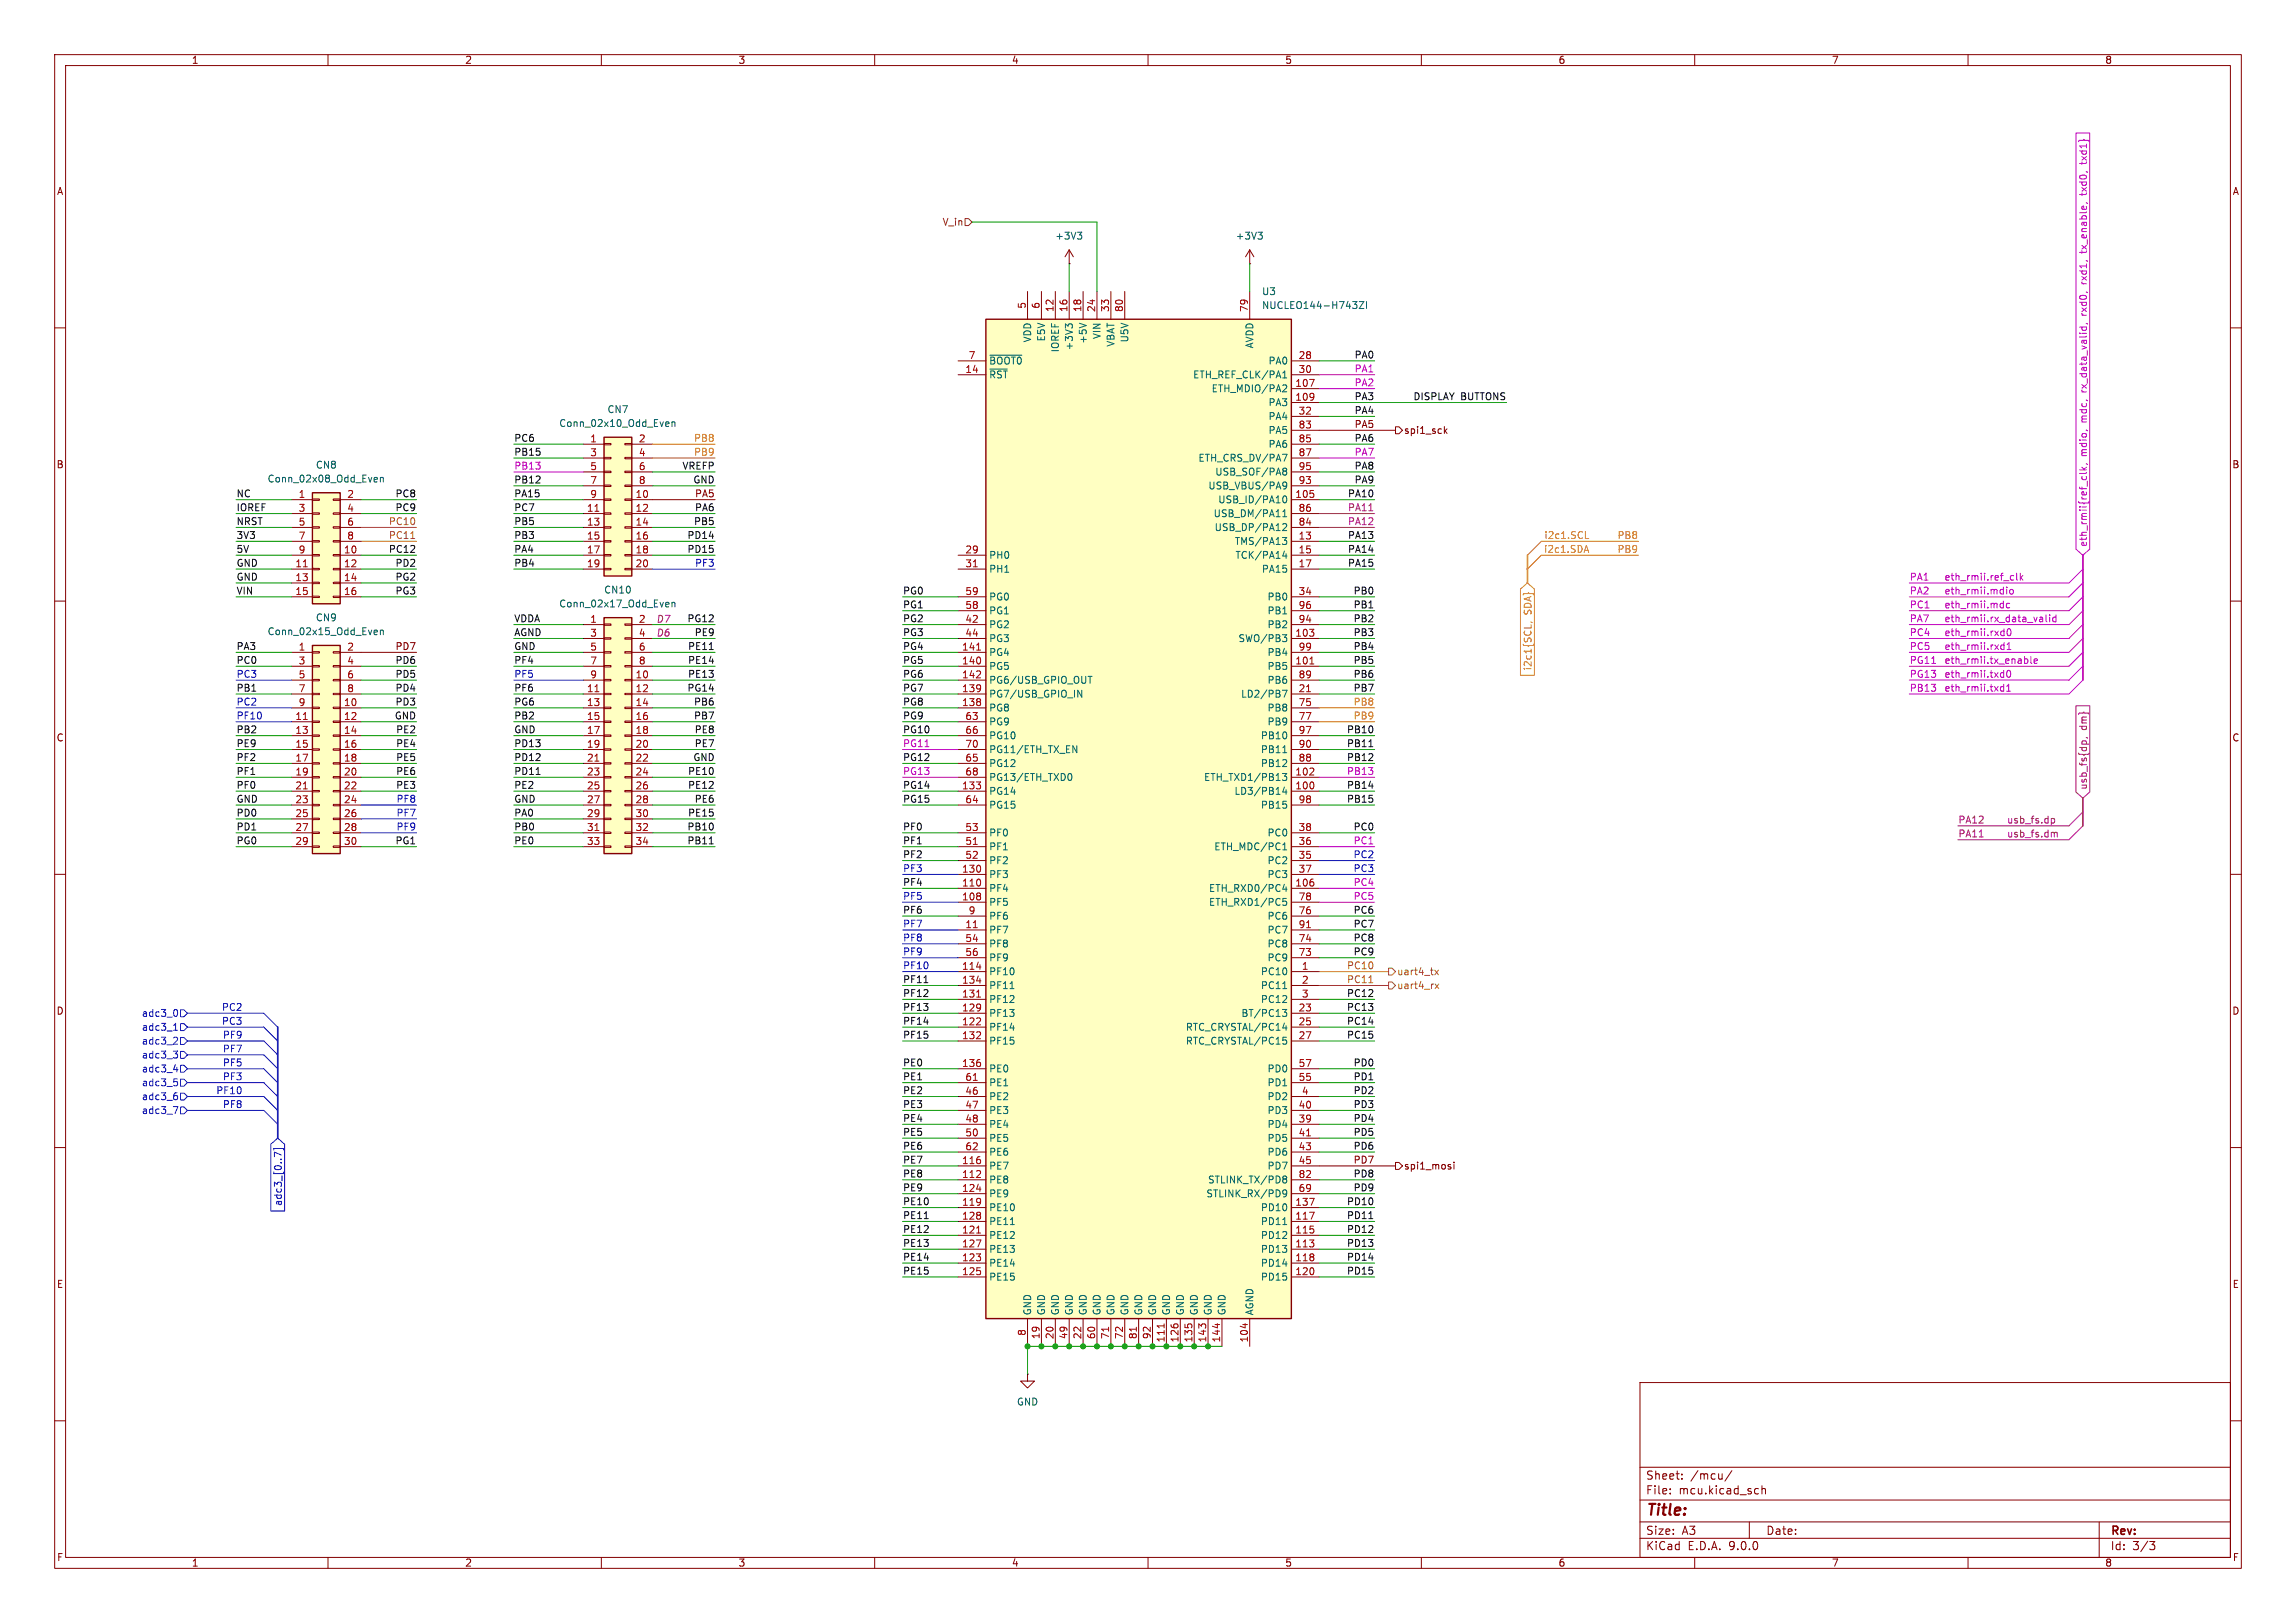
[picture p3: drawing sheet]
<svg xmlns="http://www.w3.org/2000/svg" width="420mm" height="297mm" viewBox="0 0 420 297" stroke-linecap="round" stroke-linejoin="round" font-family="sans-serif">
<defs><g id="words">
<text font-size="2.8" fill="#840000" x="301" y="277.9">Title:</text>
<g font-size="2.1" fill="#840000">
<text x="301" y="273.7">File:</text>
<text x="301" y="271">Sheet:</text>
<text x="307.1" y="273.7">mcu.kicad_sch</text>
<text x="309.2" y="271">/mcu/</text>
<text x="301" y="281.1">Size:</text>
<text x="307.6" y="281.1">A3</text>
<text x="323" y="281.1">Date:</text>
<text x="386" y="281.3">Rev:</text>
<text x="301" y="283.9">KiCad</text>
<text x="308.7" y="283.9">E.D.A.</text>
<text x="316.3" y="283.9">9.0.0</text>
<text x="386" y="283.9">Id:</text>
<text x="390.1" y="283.9">3/3</text>
</g>
<g font-size="1.8" fill="#840000">
<text x="35" y="11.9">1</text>
<text x="85" y="11.9">2</text>
<text x="135" y="11.9">3</text>
<text x="185" y="11.9">4</text>
<text x="235" y="11.9">5</text>
<text x="285" y="11.9">6</text>
<text x="335" y="11.9">7</text>
<text x="385" y="11.9">8</text>
<text x="10.3" y="35.9">A</text>
<text x="408.3" y="35.9">A</text>
<text x="247.7" y="78.4">PA5</text>
<text x="256.7" y="79.6">spi1_sck</text>
<text x="10.3" y="85.9">B</text>
<text x="408.2" y="85.9">B</text>
<text x="127" y="91.1">PA5</text>
<text x="72.2" y="119">PD7</text>
<text x="10.3" y="135.9">C</text>
<text x="408.2" y="135.9">C</text>
<text x="10.3" y="185.9">D</text>
<text x="408.2" y="185.9">D</text>
<text x="247.5" y="213">PD7</text>
<text x="256.7" y="214.2">spi1_mosi</text>
<text x="10.3" y="235.9">E</text>
<text x="408.3" y="235.9">E</text>
<text x="10.3" y="285.9">F</text>
<text x="35" y="286.9">1</text>
<text x="85" y="286.9">2</text>
<text x="135" y="286.9">3</text>
<text x="185" y="286.9">4</text>
<text x="235" y="286.9">5</text>
<text x="285" y="286.9">6</text>
<text x="335" y="286.9">7</text>
<text x="385" y="286.9">8</text>
<text x="408.3" y="285.9">F</text>
</g>
<g font-size="1.8" fill="#c200c2">
<text x="382" y="28.7" transform="rotate(-90 382 28.7)">txd1}</text>
<text x="382" y="34.6" transform="rotate(-90 382 34.6)">txd0,</text>
<text x="382" y="45.4" transform="rotate(-90 382 45.4)">tx_enable,</text>
<text x="382" y="51.3" transform="rotate(-90 382 51.3)">rxd1,</text>
<text x="382" y="57.3" transform="rotate(-90 382 57.3)">rxd0,</text>
<text x="247.7" y="68.2">PA1</text>
<text x="247.7" y="70.8">PA2</text>
<text x="382" y="71.5" transform="rotate(-90 382 71.5)">rx_data_valid,</text>
<text x="382" y="77.2" transform="rotate(-90 382 77.2)">mdc,</text>
<text x="247.7" y="83.5">PA7</text>
<text x="382" y="83.6" transform="rotate(-90 382 83.6)">mdio,</text>
<text x="94" y="86">PB13</text>
<text x="382" y="100.2" transform="rotate(-90 382 100.2)">eth_rmii{ref_clk,</text>
<text x="349.2" y="106.3">PA1</text>
<text x="355.6" y="106.3">eth_rmii.ref_clk</text>
<text x="349.2" y="114">PA7</text>
<text x="349.2" y="108.9">PA2</text>
<text x="349.2" y="111.4">PC1</text>
<text x="355.6" y="114">eth_rmii.rx_data_valid</text>
<text x="355.6" y="108.9">eth_rmii.mdio</text>
<text x="355.6" y="111.4">eth_rmii.mdc</text>
<text x="349.2" y="116.5">PC4</text>
<text x="349.2" y="119">PC5</text>
<text x="355.6" y="116.5">eth_rmii.rxd0</text>
<text x="355.6" y="119">eth_rmii.rxd1</text>
<text x="349.2" y="121.6">PG11</text>
<text x="349.2" y="124.1">PG13</text>
<text x="355.6" y="124.1">eth_rmii.txd0</text>
<text x="355.6" y="121.6">eth_rmii.tx_enable</text>
<text x="349.2" y="126.7">PB13</text>
<text x="355.6" y="126.7">eth_rmii.txd1</text>
<text x="165.1" y="136.8">PG11</text>
<text x="165.1" y="141.9">PG13</text>
<text x="246.3" y="141.9">PB13</text>
<text x="247.5" y="154.6">PC1</text>
<text x="247.5" y="162.2">PC4</text>
<text x="247.5" y="164.8">PC5</text>
</g>
<text font-size="1.8" fill="#725600" x="172.3" y="41.5">V_in</text>
<g font-size="1.8" fill="#006464">
<text x="192.9" y="44">+3V3</text>
<text x="226" y="44">+3V3</text>
<text x="230.8" y="54.2">U3</text>
<text x="230.8" y="56.7">NUCLEO144-H743ZI</text>
<text x="188.8" y="62.8" transform="rotate(-90 188.8 62.8)">VDD</text>
<text x="191.4" y="62.6" transform="rotate(-90 191.4 62.6)">E5V</text>
<text x="193.9" y="64.6" transform="rotate(-90 193.9 64.6)">IOREF</text>
<text x="196.4" y="64.2" transform="rotate(-90 196.4 64.2)">+3V3</text>
<text x="199" y="63" transform="rotate(-90 199 63)">+5V</text>
<text x="201.5" y="62.2" transform="rotate(-90 201.5 62.2)">VIN</text>
<text x="204.1" y="63.5" transform="rotate(-90 204.1 63.5)">VBAT</text>
<text x="206.6" y="62.8" transform="rotate(-90 206.6 62.8)">U5V</text>
<text x="229.5" y="63.8" transform="rotate(-90 229.5 63.8)">AVDD</text>
<text x="180.8" y="66.9">~{BOOT0}</text>
<text x="180.8" y="69.4">~{RST}</text>
<text x="218.2" y="69.4">ETH_REF_CLK/PA1</text>
<text x="221.5" y="72">ETH_MDIO/PA2</text>
<text x="231.9" y="66.9">PA0</text>
<text x="111" y="75.8">CN7</text>
<text x="231.9" y="74.5">PA3</text>
<text x="231.9" y="77.1">PA4</text>
<text x="102.2" y="78.3">Conn_02x10_Odd_Even</text>
<text x="231.9" y="79.6">PA5</text>
<text x="231.9" y="82.1">PA6</text>
<text x="48.9" y="88.5">Conn_02x08_Odd_Even</text>
<text x="57.7" y="86">CN8</text>
<text x="219.1" y="84.7">ETH_CRS_DV/PA7</text>
<text x="220.9" y="89.8">USB_VBUS/PA9</text>
<text x="222.2" y="87.2">USB_SOF/PA8</text>
<text x="221.9" y="94.8">USB_DM/PA11</text>
<text x="222.7" y="92.3">USB_ID/PA10</text>
<text x="222.1" y="97.4">USB_DP/PA12</text>
<text x="225.8" y="99.9">TMS/PA13</text>
<text x="180.8" y="102.5">PH0</text>
<text x="180.8" y="105">PH1</text>
<text x="225.9" y="102.5">TCK/PA14</text>
<text x="230.7" y="105">PA15</text>
<text x="57.7" y="113.9">CN9</text>
<text x="102.2" y="111.4">Conn_02x17_Odd_Even</text>
<text x="110.4" y="108.8">CN10</text>
<text x="180.8" y="110.1">PG0</text>
<text x="180.8" y="112.6">PG1</text>
<text x="231.8" y="110.1">PB0</text>
<text x="231.8" y="112.6">PB1</text>
<text x="48.9" y="116.4">Conn_02x15_Odd_Even</text>
<text x="180.8" y="115.2">PG2</text>
<text x="180.8" y="117.7">PG3</text>
<text x="226.4" y="117.7">SWO/PB3</text>
<text x="231.8" y="115.2">PB2</text>
<text x="180.8" y="120.2">PG4</text>
<text x="180.8" y="122.8">PG5</text>
<text x="180.8" y="125.3">PG6/USB_GPIO_OUT</text>
<text x="231.8" y="120.2">PB4</text>
<text x="231.8" y="122.8">PB5</text>
<text x="231.8" y="125.3">PB6</text>
<text x="180.8" y="127.9">PG7/USB_GPIO_IN</text>
<text x="180.8" y="130.4">PG8</text>
<text x="226.9" y="127.9">LD2/PB7</text>
<text x="231.8" y="130.4">PB8</text>
<text x="180.8" y="132.9">PG9</text>
<text x="180.8" y="135.5">PG10</text>
<text x="230.5" y="135.5">PB10</text>
<text x="231.8" y="132.9">PB9</text>
<text x="180.8" y="138">PG11/ETH_TX_EN</text>
<text x="180.8" y="140.6">PG12</text>
<text x="180.8" y="143.1">PG13/ETH_TXD0</text>
<text x="220.1" y="143.1">ETH_TXD1/PB13</text>
<text x="230.5" y="138">PB11</text>
<text x="230.5" y="140.6">PB12</text>
<text x="180.8" y="145.6">PG14</text>
<text x="180.8" y="148.2">PG15</text>
<text x="225.7" y="145.6">LD3/PB14</text>
<text x="230.5" y="148.2">PB15</text>
<text x="180.8" y="153.3">PF0</text>
<text x="180.8" y="155.8">PF1</text>
<text x="222" y="155.8">ETH_MDC/PC1</text>
<text x="231.8" y="153.3">PC0</text>
<text x="180.8" y="158.3">PF2</text>
<text x="180.8" y="160.9">PF3</text>
<text x="231.8" y="158.3">PC2</text>
<text x="231.8" y="160.9">PC3</text>
<text x="180.8" y="163.4">PF4</text>
<text x="180.8" y="166">PF5</text>
<text x="221.1" y="163.4">ETH_RXD0/PC4</text>
<text x="221.1" y="166">ETH_RXD1/PC5</text>
<text x="180.8" y="168.5">PF6</text>
<text x="180.8" y="171">PF7</text>
<text x="180.8" y="173.6">PF8</text>
<text x="231.8" y="168.5">PC6</text>
<text x="231.8" y="171">PC7</text>
<text x="231.8" y="173.6">PC8</text>
<text x="180.8" y="176.1">PF9</text>
<text x="180.8" y="178.7">PF10</text>
<text x="230.5" y="178.7">PC10</text>
<text x="231.8" y="176.1">PC9</text>
<text x="180.8" y="181.2">PF11</text>
<text x="180.8" y="183.7">PF12</text>
<text x="230.5" y="181.2">PC11</text>
<text x="230.5" y="183.7">PC12</text>
<text x="180.8" y="186.3">PF13</text>
<text x="180.8" y="188.8">PF14</text>
<text x="180.8" y="191.4">PF15</text>
<text x="216.8" y="188.8">RTC_CRYSTAL/PC14</text>
<text x="216.8" y="191.4">RTC_CRYSTAL/PC15</text>
<text x="227" y="186.3">BT/PC13</text>
<text x="180.8" y="196.4">PE0</text>
<text x="231.8" y="196.4">PD0</text>
<text x="180.8" y="199">PE1</text>
<text x="180.8" y="201.5">PE2</text>
<text x="231.8" y="199">PD1</text>
<text x="231.8" y="201.5">PD2</text>
<text x="180.8" y="204.1">PE3</text>
<text x="180.8" y="206.6">PE4</text>
<text x="180.8" y="209.1">PE5</text>
<text x="231.8" y="204.1">PD3</text>
<text x="231.8" y="206.6">PD4</text>
<text x="231.8" y="209.1">PD5</text>
<text x="180.8" y="211.7">PE6</text>
<text x="180.8" y="214.2">PE7</text>
<text x="231.8" y="211.7">PD6</text>
<text x="231.8" y="214.2">PD7</text>
<text x="180.8" y="216.8">PE8</text>
<text x="180.8" y="219.3">PE9</text>
<text x="180.8" y="221.8">PE10</text>
<text x="220.6" y="219.3">STLINK_RX/PD9</text>
<text x="220.9" y="216.8">STLINK_TX/PD8</text>
<text x="230.5" y="221.8">PD10</text>
<text x="180.8" y="224.4">PE11</text>
<text x="180.8" y="226.9">PE12</text>
<text x="230.5" y="224.4">PD11</text>
<text x="230.5" y="226.9">PD12</text>
<text x="180.8" y="229.5">PE13</text>
<text x="180.8" y="232">PE14</text>
<text x="230.5" y="229.5">PD13</text>
<text x="230.5" y="232">PD14</text>
<text x="180.8" y="234.5">PE15</text>
<text x="230.5" y="234.5">PD15</text>
<text x="188.8" y="240.8" transform="rotate(-90 188.8 240.8)">GND</text>
<text x="191.4" y="240.8" transform="rotate(-90 191.4 240.8)">GND</text>
<text x="193.9" y="240.8" transform="rotate(-90 193.9 240.8)">GND</text>
<text x="196.4" y="240.8" transform="rotate(-90 196.4 240.8)">GND</text>
<text x="199" y="240.8" transform="rotate(-90 199 240.8)">GND</text>
<text x="201.5" y="240.8" transform="rotate(-90 201.5 240.8)">GND</text>
<text x="204.1" y="240.8" transform="rotate(-90 204.1 240.8)">GND</text>
<text x="206.6" y="240.8" transform="rotate(-90 206.6 240.8)">GND</text>
<text x="209.1" y="240.8" transform="rotate(-90 209.1 240.8)">GND</text>
<text x="211.7" y="240.8" transform="rotate(-90 211.7 240.8)">GND</text>
<text x="214.2" y="240.8" transform="rotate(-90 214.2 240.8)">GND</text>
<text x="216.8" y="240.8" transform="rotate(-90 216.8 240.8)">GND</text>
<text x="219.3" y="240.8" transform="rotate(-90 219.3 240.8)">GND</text>
<text x="221.8" y="240.8" transform="rotate(-90 221.8 240.8)">GND</text>
<text x="224.4" y="240.8" transform="rotate(-90 224.4 240.8)">GND</text>
<text x="229.5" y="240.8" transform="rotate(-90 229.5 240.8)">AGND</text>
<text x="185.9" y="257.4">GND</text>
</g>
<g font-size="1.8" fill="#a90000">
<text x="187.7" y="56.6" transform="rotate(-90 187.7 56.6)">5</text>
<text x="190.2" y="56.6" transform="rotate(-90 190.2 56.6)">6</text>
<text x="192.8" y="57.2" transform="rotate(-90 192.8 57.2)">12</text>
<text x="195.3" y="57.2" transform="rotate(-90 195.3 57.2)">16</text>
<text x="197.9" y="57.2" transform="rotate(-90 197.9 57.2)">18</text>
<text x="200.4" y="57.2" transform="rotate(-90 200.4 57.2)">24</text>
<text x="202.9" y="57.2" transform="rotate(-90 202.9 57.2)">33</text>
<text x="205.5" y="57.2" transform="rotate(-90 205.5 57.2)">80</text>
<text x="228.3" y="57.2" transform="rotate(-90 228.3 57.2)">79</text>
<text x="177.1" y="65.8">7</text>
<text x="237.4" y="65.8">28</text>
<text x="176.5" y="68.3">14</text>
<text x="236.8" y="70.9">107</text>
<text x="237.4" y="68.3">30</text>
<text x="236.8" y="73.4">109</text>
<text x="237.4" y="75.9">32</text>
<text x="107.9" y="81">1</text>
<text x="107.9" y="83.6">3</text>
<text x="116.8" y="81">2</text>
<text x="116.8" y="83.6">4</text>
<text x="237.4" y="78.5">83</text>
<text x="237.4" y="81">85</text>
<text x="237.4" y="83.6">87</text>
<text x="107.9" y="86.1">5</text>
<text x="107.9" y="88.6">7</text>
<text x="116.8" y="86.1">6</text>
<text x="116.8" y="88.6">8</text>
<text x="237.4" y="86.1">95</text>
<text x="237.4" y="88.6">93</text>
<text x="54.5" y="91.2">1</text>
<text x="54.5" y="93.7">3</text>
<text x="63.4" y="91.2">2</text>
<text x="63.4" y="93.7">4</text>
<text x="107.3" y="93.7">11</text>
<text x="107.9" y="91.2">9</text>
<text x="116.2" y="91.2">10</text>
<text x="116.2" y="93.7">12</text>
<text x="236.8" y="91.2">105</text>
<text x="237.4" y="93.7">86</text>
<text x="54.5" y="96.3">5</text>
<text x="54.5" y="98.8">7</text>
<text x="54.5" y="101.3">9</text>
<text x="62.8" y="101.3">10</text>
<text x="63.4" y="96.3">6</text>
<text x="63.4" y="98.8">8</text>
<text x="107.3" y="96.3">13</text>
<text x="107.3" y="98.8">15</text>
<text x="107.3" y="101.3">17</text>
<text x="116.2" y="96.3">14</text>
<text x="116.2" y="98.8">16</text>
<text x="116.2" y="101.3">18</text>
<text x="176.5" y="101.3">29</text>
<text x="237.4" y="96.3">84</text>
<text x="237.4" y="98.8">13</text>
<text x="237.4" y="101.3">15</text>
<text x="53.9" y="103.9">11</text>
<text x="53.9" y="106.4">13</text>
<text x="62.8" y="103.9">12</text>
<text x="62.8" y="106.4">14</text>
<text x="107.3" y="103.9">19</text>
<text x="116.2" y="103.9">20</text>
<text x="176.5" y="103.9">31</text>
<text x="237.4" y="103.9">17</text>
<text x="53.9" y="109">15</text>
<text x="62.8" y="109">16</text>
<text x="176.5" y="109">59</text>
<text x="176.5" y="111.5">58</text>
<text x="237.4" y="109">34</text>
<text x="237.4" y="111.5">96</text>
<text x="54.5" y="119.1">1</text>
<text x="63.4" y="119.1">2</text>
<text x="107.9" y="114">1</text>
<text x="107.9" y="116.6">3</text>
<text x="107.9" y="119.1">5</text>
<text x="116.8" y="114">2</text>
<text x="116.8" y="116.6">4</text>
<text x="116.8" y="119.1">6</text>
<text x="175.9" y="119.1">141</text>
<text x="176.5" y="114">42</text>
<text x="176.5" y="116.6">44</text>
<text x="236.8" y="116.6">103</text>
<text x="237.4" y="114">94</text>
<text x="237.4" y="119.1">99</text>
<text x="54.5" y="121.7">3</text>
<text x="54.5" y="124.2">5</text>
<text x="63.4" y="121.7">4</text>
<text x="63.4" y="124.2">6</text>
<text x="107.9" y="121.7">7</text>
<text x="107.9" y="124.2">9</text>
<text x="116.2" y="124.2">10</text>
<text x="116.8" y="121.7">8</text>
<text x="175.9" y="121.7">140</text>
<text x="175.9" y="124.2">142</text>
<text x="236.8" y="121.7">101</text>
<text x="237.4" y="124.2">89</text>
<text x="53.9" y="131.8">11</text>
<text x="54.5" y="126.7">7</text>
<text x="54.5" y="129.3">9</text>
<text x="62.8" y="129.3">10</text>
<text x="62.8" y="131.8">12</text>
<text x="63.4" y="126.7">8</text>
<text x="107.3" y="126.7">11</text>
<text x="107.3" y="129.3">13</text>
<text x="107.3" y="131.8">15</text>
<text x="116.2" y="126.7">12</text>
<text x="116.2" y="129.3">14</text>
<text x="116.2" y="131.8">16</text>
<text x="175.9" y="126.7">139</text>
<text x="175.9" y="129.3">138</text>
<text x="176.5" y="131.8">63</text>
<text x="237.4" y="126.7">21</text>
<text x="237.4" y="129.3">75</text>
<text x="237.4" y="131.8">77</text>
<text x="53.9" y="134.4">13</text>
<text x="53.9" y="136.9">15</text>
<text x="62.8" y="134.4">14</text>
<text x="62.8" y="136.9">16</text>
<text x="107.3" y="134.4">17</text>
<text x="107.3" y="136.9">19</text>
<text x="116.2" y="134.4">18</text>
<text x="116.2" y="136.9">20</text>
<text x="176.5" y="134.4">66</text>
<text x="176.5" y="136.9">70</text>
<text x="237.4" y="134.4">97</text>
<text x="237.4" y="136.9">90</text>
<text x="53.9" y="139.4">17</text>
<text x="53.9" y="142">19</text>
<text x="62.8" y="139.4">18</text>
<text x="62.8" y="142">20</text>
<text x="107.3" y="139.4">21</text>
<text x="107.3" y="142">23</text>
<text x="116.2" y="139.4">22</text>
<text x="116.2" y="142">24</text>
<text x="176.5" y="139.4">65</text>
<text x="176.5" y="142">68</text>
<text x="236.8" y="142">102</text>
<text x="237.4" y="139.4">88</text>
<text x="53.9" y="144.5">21</text>
<text x="53.9" y="147.1">23</text>
<text x="53.9" y="149.6">25</text>
<text x="62.8" y="144.5">22</text>
<text x="62.8" y="147.1">24</text>
<text x="62.8" y="149.6">26</text>
<text x="107.3" y="144.5">25</text>
<text x="107.3" y="147.1">27</text>
<text x="107.3" y="149.6">29</text>
<text x="116.2" y="144.5">26</text>
<text x="116.2" y="147.1">28</text>
<text x="116.2" y="149.6">30</text>
<text x="175.9" y="144.5">133</text>
<text x="176.5" y="147.1">64</text>
<text x="236.8" y="144.5">100</text>
<text x="237.4" y="147.1">98</text>
<text x="53.9" y="152.1">27</text>
<text x="53.9" y="154.7">29</text>
<text x="62.8" y="152.1">28</text>
<text x="62.8" y="154.7">30</text>
<text x="107.3" y="152.1">31</text>
<text x="107.3" y="154.7">33</text>
<text x="116.2" y="152.1">32</text>
<text x="116.2" y="154.7">34</text>
<text x="176.5" y="152.1">53</text>
<text x="176.5" y="154.7">51</text>
<text x="237.4" y="152.1">38</text>
<text x="237.4" y="154.7">36</text>
<text x="175.9" y="159.8">130</text>
<text x="176.5" y="157.2">52</text>
<text x="237.4" y="157.2">35</text>
<text x="237.4" y="159.8">37</text>
<text x="175.9" y="162.3">110</text>
<text x="175.9" y="164.8">108</text>
<text x="177.1" y="167.4">9</text>
<text x="236.8" y="162.3">106</text>
<text x="237.4" y="164.8">78</text>
<text x="237.4" y="167.4">76</text>
<text x="176.5" y="169.9">11</text>
<text x="176.5" y="172.5">54</text>
<text x="237.4" y="169.9">91</text>
<text x="237.4" y="172.5">74</text>
<text x="175.9" y="177.5">114</text>
<text x="176.5" y="175">56</text>
<text x="237.4" y="175">73</text>
<text x="238.1" y="177.5">1</text>
<text x="175.9" y="180.1">134</text>
<text x="175.9" y="182.6">131</text>
<text x="175.9" y="185.2">129</text>
<text x="237.4" y="185.2">23</text>
<text x="238.1" y="180.1">2</text>
<text x="238.1" y="182.6">3</text>
<text x="175.9" y="187.7">122</text>
<text x="175.9" y="190.2">132</text>
<text x="237.4" y="187.7">25</text>
<text x="237.4" y="190.2">27</text>
<text x="175.9" y="195.3">136</text>
<text x="176.5" y="197.9">61</text>
<text x="237.4" y="195.3">57</text>
<text x="237.4" y="197.9">55</text>
<text x="176.5" y="200.4">46</text>
<text x="176.5" y="202.9">47</text>
<text x="237.4" y="202.9">40</text>
<text x="238.1" y="200.4">4</text>
<text x="176.5" y="205.5">48</text>
<text x="176.5" y="208">50</text>
<text x="237.4" y="205.5">39</text>
<text x="237.4" y="208">41</text>
<text x="175.9" y="213.1">116</text>
<text x="175.9" y="215.6">112</text>
<text x="176.5" y="210.6">62</text>
<text x="237.4" y="210.6">43</text>
<text x="237.4" y="213.1">45</text>
<text x="237.4" y="215.6">82</text>
<text x="175.9" y="218.2">124</text>
<text x="175.9" y="220.7">119</text>
<text x="236.8" y="220.7">137</text>
<text x="237.4" y="218.2">69</text>
<text x="175.9" y="223.3">128</text>
<text x="175.9" y="225.8">121</text>
<text x="236.8" y="223.3">117</text>
<text x="236.8" y="225.8">115</text>
<text x="175.9" y="228.3">127</text>
<text x="175.9" y="230.9">123</text>
<text x="175.9" y="233.4">125</text>
<text x="236.8" y="228.3">113</text>
<text x="236.8" y="230.9">118</text>
<text x="236.8" y="233.4">120</text>
<text x="187.7" y="244.5" transform="rotate(-90 187.7 244.5)">8</text>
<text x="190.2" y="245.2" transform="rotate(-90 190.2 245.2)">19</text>
<text x="192.8" y="245.2" transform="rotate(-90 192.8 245.2)">20</text>
<text x="195.3" y="245.2" transform="rotate(-90 195.3 245.2)">49</text>
<text x="197.9" y="245.2" transform="rotate(-90 197.9 245.2)">22</text>
<text x="200.4" y="245.2" transform="rotate(-90 200.4 245.2)">60</text>
<text x="202.9" y="245.2" transform="rotate(-90 202.9 245.2)">71</text>
<text x="205.5" y="245.2" transform="rotate(-90 205.5 245.2)">72</text>
<text x="208" y="245.2" transform="rotate(-90 208 245.2)">81</text>
<text x="210.6" y="245.2" transform="rotate(-90 210.6 245.2)">92</text>
<text x="213.1" y="245.8" transform="rotate(-90 213.1 245.8)">111</text>
<text x="215.6" y="245.8" transform="rotate(-90 215.6 245.8)">126</text>
<text x="218.2" y="245.8" transform="rotate(-90 218.2 245.8)">135</text>
<text x="220.7" y="245.8" transform="rotate(-90 220.7 245.8)">143</text>
<text x="223.3" y="245.8" transform="rotate(-90 223.3 245.8)">144</text>
<text x="228.3" y="245.8" transform="rotate(-90 228.3 245.8)">104</text>
</g>
<g font-size="1.8" fill="#0f0f0f">
<text x="247.7" y="65.7">PA0</text>
<text x="247.7" y="73.3">PA3</text>
<text x="247.7" y="75.9">PA4</text>
<text x="258.5" y="73.3">DISPLAY</text>
<text x="267.2" y="73.3">BUTTONS</text>
<text x="94" y="80.9">PC6</text>
<text x="94" y="83.5">PB15</text>
<text x="247.7" y="80.9">PA6</text>
<text x="94" y="88.6">PB12</text>
<text x="124.7" y="86">VREFP</text>
<text x="126.7" y="88.6">GND</text>
<text x="247.7" y="86">PA8</text>
<text x="247.7" y="88.6">PA9</text>
<text x="43.2" y="93.6">IOREF</text>
<text x="43.2" y="91.1">NC</text>
<text x="72.2" y="93.6">PC9</text>
<text x="72.2" y="91.1">PC8</text>
<text x="94" y="93.6">PC7</text>
<text x="94" y="91.1">PA15</text>
<text x="127" y="93.6">PA6</text>
<text x="246.5" y="91.1">PA10</text>
<text x="43.2" y="98.7">3V3</text>
<text x="43.2" y="96.2">NRST</text>
<text x="43.2" y="101.3">5V</text>
<text x="71" y="101.3">PC12</text>
<text x="94" y="101.3">PA4</text>
<text x="94" y="98.7">PB3</text>
<text x="94" y="96.2">PB5</text>
<text x="125.6" y="101.3">PD15</text>
<text x="125.6" y="98.7">PD14</text>
<text x="126.9" y="96.2">PB5</text>
<text x="246.5" y="98.7">PA13</text>
<text x="246.5" y="101.3">PA14</text>
<text x="43.2" y="103.8">GND</text>
<text x="43.2" y="106.3">GND</text>
<text x="72.2" y="106.3">PG2</text>
<text x="72.2" y="103.8">PD2</text>
<text x="94" y="103.8">PB4</text>
<text x="246.5" y="103.8">PA15</text>
<text x="43.2" y="108.9">VIN</text>
<text x="72.2" y="108.9">PG3</text>
<text x="94" y="114">VDDA</text>
<text x="125.6" y="114">PG12</text>
<text x="165.1" y="111.4">PG1</text>
<text x="165.1" y="108.9">PG0</text>
<text x="165.1" y="114">PG2</text>
<text x="247.5" y="114">PB2</text>
<text x="247.5" y="108.9">PB0</text>
<text x="247.5" y="111.4">PB1</text>
<text x="43.2" y="119">PA3</text>
<text x="94" y="116.5">AGND</text>
<text x="94" y="119">GND</text>
<text x="125.8" y="119">PE11</text>
<text x="127" y="116.5">PE9</text>
<text x="165.1" y="119">PG4</text>
<text x="165.1" y="116.5">PG3</text>
<text x="247.5" y="119">PB4</text>
<text x="247.5" y="116.5">PB3</text>
<text x="43.2" y="121.6">PC0</text>
<text x="72.2" y="124.1">PD5</text>
<text x="72.2" y="121.6">PD6</text>
<text x="94" y="121.6">PF4</text>
<text x="125.8" y="121.6">PE14</text>
<text x="125.8" y="124.1">PE13</text>
<text x="165.1" y="124.1">PG6</text>
<text x="165.1" y="121.6">PG5</text>
<text x="247.5" y="121.6">PB5</text>
<text x="247.5" y="124.1">PB6</text>
<text x="43.2" y="126.7">PB1</text>
<text x="72.1" y="131.7">GND</text>
<text x="72.2" y="129.2">PD3</text>
<text x="72.2" y="126.7">PD4</text>
<text x="94" y="129.2">PG6</text>
<text x="94" y="126.7">PF6</text>
<text x="94" y="131.7">PB2</text>
<text x="125.6" y="126.7">PG14</text>
<text x="126.9" y="129.2">PB6</text>
<text x="126.9" y="131.7">PB7</text>
<text x="165.1" y="126.7">PG7</text>
<text x="165.1" y="129.2">PG8</text>
<text x="165.1" y="131.7">PG9</text>
<text x="247.5" y="126.7">PB7</text>
<text x="43.2" y="136.8">PE9</text>
<text x="43.2" y="134.3">PB2</text>
<text x="72.4" y="136.8">PE4</text>
<text x="72.4" y="134.3">PE2</text>
<text x="94" y="134.3">GND</text>
<text x="94" y="136.8">PD13</text>
<text x="127" y="136.8">PE7</text>
<text x="127" y="134.3">PE8</text>
<text x="165.1" y="134.3">PG10</text>
<text x="246.3" y="134.3">PB10</text>
<text x="246.3" y="136.8">PB11</text>
<text x="43.2" y="139.4">PF2</text>
<text x="43.2" y="141.9">PF1</text>
<text x="72.4" y="139.4">PE5</text>
<text x="72.4" y="141.9">PE6</text>
<text x="94" y="139.4">PD12</text>
<text x="94" y="141.9">PD11</text>
<text x="125.8" y="141.9">PE10</text>
<text x="126.7" y="139.4">GND</text>
<text x="165.1" y="139.4">PG12</text>
<text x="246.3" y="139.4">PB12</text>
<text x="43.2" y="149.5">PD0</text>
<text x="43.2" y="144.4">PF0</text>
<text x="43.2" y="147">GND</text>
<text x="72.4" y="144.4">PE3</text>
<text x="94" y="144.4">PE2</text>
<text x="94" y="149.5">PA0</text>
<text x="94" y="147">GND</text>
<text x="125.8" y="144.4">PE12</text>
<text x="125.8" y="149.5">PE15</text>
<text x="127" y="147">PE6</text>
<text x="165.1" y="147">PG15</text>
<text x="165.1" y="144.4">PG14</text>
<text x="246.3" y="147">PB15</text>
<text x="246.3" y="144.4">PB14</text>
<text x="43.2" y="154.6">PG0</text>
<text x="43.2" y="152.1">PD1</text>
<text x="72.2" y="154.6">PG1</text>
<text x="94" y="154.6">PE0</text>
<text x="94" y="152.1">PB0</text>
<text x="125.6" y="154.6">PB11</text>
<text x="125.6" y="152.1">PB10</text>
<text x="165.1" y="152.1">PF0</text>
<text x="165.1" y="154.6">PF1</text>
<text x="247.5" y="152.1">PC0</text>
<text x="165.1" y="157.1">PF2</text>
<text x="165.1" y="167.3">PF6</text>
<text x="165.1" y="162.2">PF4</text>
<text x="247.5" y="167.3">PC6</text>
<text x="247.5" y="169.8">PC7</text>
<text x="247.5" y="172.4">PC8</text>
<text x="165.1" y="180">PF11</text>
<text x="247.5" y="174.9">PC9</text>
<text x="165.1" y="182.5">PF12</text>
<text x="165.1" y="185.1">PF13</text>
<text x="246.3" y="182.5">PC12</text>
<text x="246.3" y="185.1">PC13</text>
<text x="165.1" y="190.2">PF15</text>
<text x="165.1" y="187.6">PF14</text>
<text x="246.3" y="190.2">PC15</text>
<text x="246.3" y="187.6">PC14</text>
<text x="165.1" y="195.2">PE0</text>
<text x="165.1" y="197.8">PE1</text>
<text x="247.5" y="195.2">PD0</text>
<text x="247.5" y="197.8">PD1</text>
<text x="165.1" y="202.9">PE3</text>
<text x="165.1" y="200.3">PE2</text>
<text x="247.5" y="202.9">PD3</text>
<text x="247.5" y="200.3">PD2</text>
<text x="165.1" y="205.4">PE4</text>
<text x="165.1" y="207.9">PE5</text>
<text x="247.5" y="207.9">PD5</text>
<text x="247.5" y="205.4">PD4</text>
<text x="165.1" y="213">PE7</text>
<text x="165.1" y="215.6">PE8</text>
<text x="165.1" y="210.5">PE6</text>
<text x="247.5" y="215.6">PD8</text>
<text x="247.5" y="210.5">PD6</text>
<text x="165.1" y="218.1">PE9</text>
<text x="165.1" y="220.6">PE10</text>
<text x="246.3" y="220.6">PD10</text>
<text x="247.5" y="218.1">PD9</text>
<text x="165.1" y="225.7">PE12</text>
<text x="165.1" y="223.2">PE11</text>
<text x="246.3" y="225.7">PD12</text>
<text x="246.3" y="223.2">PD11</text>
<text x="165.1" y="230.8">PE14</text>
<text x="165.1" y="228.3">PE13</text>
<text x="165.1" y="233.3">PE15</text>
<text x="246.3" y="233.3">PD15</text>
<text x="246.3" y="228.3">PD13</text>
<text x="246.3" y="230.8">PD14</text>
</g>
<g font-size="1.8" fill="#dd8500">
<text x="126.9" y="80.9">PB8</text>
<text x="126.9" y="83.5">PB9</text>
<text x="282.3" y="101.3">i2c1.SDA</text>
<text x="282.4" y="98.7">i2c1.SCL</text>
<text x="295.8" y="101.3">PB9</text>
<text x="295.8" y="98.7">PB8</text>
<text x="280.4" y="112.5" transform="rotate(-90 280.4 112.5)">SDA}</text>
<text x="280.4" y="122.8" transform="rotate(-90 280.4 122.8)">i2c1{SCL,</text>
<text x="247.5" y="129.2">PB8</text>
<text x="247.5" y="131.7">PB9</text>
</g>
<g font-size="1.8" fill="#840084">
<text x="246.5" y="93.6">PA11</text>
<text x="246.5" y="96.2">PA12</text>
<text x="120" y="116.7">D6</text>
<text x="120" y="114">D7</text>
<text x="382" y="133.7" transform="rotate(-90 382 133.7)">dm}</text>
<text x="382" y="144.6" transform="rotate(-90 382 144.6)">usb_fs{dp,</text>
<text x="358.1" y="153.3">PA11</text>
<text x="358.1" y="150.8">PA12</text>
<text x="367" y="153.3">usb_fs.dm</text>
<text x="367" y="150.8">usb_fs.dp</text>
</g>
<g font-size="1.8" fill="#848400">
<text x="71" y="96.2">PC10</text>
<text x="71" y="98.7">PC11</text>
<text x="246.3" y="180">PC11</text>
<text x="246.3" y="177.5">PC10</text>
<text x="255.5" y="178.7">uart4_tx</text>
<text x="255.5" y="181.2">uart4_rx</text>
</g>
<g font-size="1.8" fill="#0910ff">
<text x="127" y="103.8">PF3</text>
<text x="43.2" y="124.1">PC3</text>
<text x="94" y="124.1">PF5</text>
<text x="43.2" y="129.2">PC2</text>
<text x="43.2" y="131.7">PF10</text>
<text x="72.4" y="147">PF8</text>
<text x="72.4" y="149.5">PF7</text>
<text x="72.4" y="152.1">PF9</text>
<text x="165.1" y="159.7">PF3</text>
<text x="247.5" y="159.7">PC3</text>
<text x="247.5" y="157.1">PC2</text>
<text x="165.1" y="164.8">PF5</text>
<text x="165.1" y="172.4">PF8</text>
<text x="165.1" y="169.8">PF7</text>
<text x="165.1" y="177.5">PF10</text>
<text x="165.1" y="174.9">PF9</text>
<text x="40.5" y="185.1">PC2</text>
<text x="25.9" y="191.4">adc3_2</text>
<text x="25.9" y="188.8">adc3_1</text>
<text x="25.9" y="186.3">adc3_0</text>
<text x="40.5" y="187.6">PC3</text>
<text x="40.7" y="190.2">PF9</text>
<text x="25.9" y="193.9">adc3_3</text>
<text x="25.9" y="196.4">adc3_4</text>
<text x="40.7" y="195.2">PF5</text>
<text x="40.7" y="192.7">PF7</text>
<text x="40.7" y="197.8">PF3</text>
<text x="25.9" y="199">adc3_5</text>
<text x="25.9" y="201.5">adc3_6</text>
<text x="39.5" y="200.3">PF10</text>
<text x="40.7" y="202.9">PF8</text>
<text x="25.9" y="204.1">adc3_7</text>
<text x="51.8" y="220.8" transform="rotate(-90 51.8 220.8)">adc3_[0..7]</text>
</g>
</g></defs>
<g fill="none" stroke="#840000" stroke-width=".18">
<path d="M10 10h400v277h-400zM12 12h396v273h-396zM60 10v2M110 10v2M160 10v2M210 10v2M260 10v2M310 10v2M360 10v2M228.6 48.3h.1M228.6 45.7l-.8 1.3M228.6 45.7l.8 1.3"/>
<path d="M228.6 45.7v2.6M10 60h2M408 60h2M10 110h2M408 110h2M10 160h2M408 160h2M10 210h2M408 210h2M300 253h108v32h-108zM10 260h2M300 278.5h108"/>
<path d="M300 274.5h108M300 268.5h108M305.5 273.2v.2M305.5 272.5v.1M307.7 270.5v.2M307.7 269.8v.1M316.8 269.1l-1.3 1.9M320 278.5v3M321.2 272.4l.5 .1M321.7 273.3l-.5 .1M322.3 272.5l.2-.1 .4 .1v.9M322.3 271.9v1.5"/>
<path d="M384 278.5v6.5M408 260h2M60 285v2M110 285v2M160 285v2M210 285v2M260 285v2M300 281.5h108M310 285v2M360 285v2M393.2 282.1h1l-.5 .6 .4 .1 .1 .5-.3 .3h-.5"/>
</g>
<path d="M230.1 42.5h.8l-.4 .5M230.7 43l.2 .2v.3l-.2 .3" fill="none" stroke="#006464" stroke-width=".18"/>
<path d="M180.3 58.4h55.9v182.9h-55.9z" fill="#ffffc2"/>
<path d="M180.3 58.4h55.9v182.9h-55.9z" fill="none" stroke="#840000" stroke-width=".25"/>
<g fill="none" stroke="#840000" stroke-width=".18">
<path d="M188 53.3v5.1M190.5 53.3v5.1M193 53.3v5.1M195.6 53.3v5.1M198.1 53.3v5.1M200.7 53.3v5.1M203.2 53.3v5.1M205.7 53.3v5.1M228.6 53.3v5.1M175.3 66h5M175.3 68.6h5M236.2 66h5.1"/>
<path d="M236.2 68.6h5.1M236.2 71.1h5.1M236.2 73.7h5.1M236.2 76.2h5.1M236.2 78.7h5.1M236.2 81.3h5.1M236.2 83.8h5.1M236.2 86.4h5.1M236.2 88.9h5.1M236.2 91.4h5.1M236.2 94h5.1M236.2 96.5h5.1"/>
<path d="M236.2 99.1h5.1M175.3 101.6h5M175.3 104.1h5M175.3 109.2h5M175.3 111.8h5M175.3 114.3h5M175.3 116.8h5M175.3 119.4h5M236.2 101.6h5.1M236.2 104.1h5.1M236.2 109.2h5.1M236.2 111.8h5.1"/>
<path d="M236.2 114.3h5.1M236.2 116.8h5.1M236.2 119.4h5.1M175.3 121.9h5M175.3 124.5h5M175.3 127h5M175.3 129.5h5M175.3 132.1h5M175.3 134.6h5M175.3 137.2h5M175.3 139.7h5M236.2 121.9h5.1"/>
<path d="M236.2 124.5h5.1M236.2 127h5.1M236.2 129.5h5.1M236.2 132.1h5.1M236.2 134.6h5.1M236.2 137.2h5.1M236.2 139.7h5.1M175.3 142.2h5M175.3 144.8h5M175.3 147.3h5M175.3 152.4h5M175.3 154.9h5"/>
<path d="M175.3 157.5h5M236.2 142.2h5.1M236.2 144.8h5.1M236.2 147.3h5.1M236.2 152.4h5.1M236.2 154.9h5.1M236.2 157.5h5.1M175.3 160h5M175.3 162.6h5M175.3 165.1h5M175.3 167.6h5M175.3 170.2h5"/>
<path d="M175.3 172.7h5M175.3 175.3h5M175.3 177.8h5M236.2 160h5.1M236.2 162.6h5.1M236.2 165.1h5.1M236.2 167.6h5.1M236.2 170.2h5.1M236.2 172.7h5.1M236.2 175.3h5.1M236.2 177.8h5.1M175.3 180.3h5"/>
<path d="M175.3 182.9h5M175.3 185.4h5M175.3 188h5M175.3 190.5h5M175.3 195.6h5M175.3 198.1h5M236.2 180.3h5.1M236.2 182.9h5.1M236.2 185.4h5.1M236.2 188h5.1M236.2 190.5h5.1M236.2 195.6h5.1"/>
<path d="M236.2 198.1h5.1M175.3 200.7h5M175.3 203.2h5M175.3 205.7h5M175.3 208.3h5M175.3 210.8h5M175.3 213.4h5M175.3 215.9h5M175.3 218.4h5M236.2 200.7h5.1M236.2 203.2h5.1M236.2 205.7h5.1"/>
<path d="M236.2 208.3h5.1M236.2 210.8h5.1M236.2 213.4h5.1M236.2 215.9h5.1M236.2 218.4h5.1M175.3 221h5M175.3 223.5h5M175.3 226.1h5M175.3 228.6h5M175.3 231.1h5M175.3 233.7h5M236.2 221h5.1"/>
<path d="M236.2 223.5h5.1M236.2 226.1h5.1M236.2 228.6h5.1M236.2 231.1h5.1M236.2 233.7h5.1M188 241.3v5.1M190.5 241.3v5.1M193 241.3v5.1M195.6 241.3v5.1M198.1 241.3v5.1M200.7 241.3v5.1M203.2 241.3v5.1"/>
<path d="M205.7 241.3v5.1M208.3 241.3v5.1M210.8 241.3v5.1M213.4 241.3v5.1M215.9 241.3v5.1M218.4 241.3v5.1M221 241.3v5.1M223.5 241.3v5.1M228.6 241.3v5.1"/>
</g>
<g fill="none" stroke="#006464" stroke-width=".18">
<path d="M195.4 59.7l-.5-.4v.8M195.4 59.5l.2-.2h.3l.3 .2M197.4 59.1l1.3 .5M247.4 55.2h.8l-.4 .5 .4 .1v.4l-.2 .3h-.4M248.6 55.2h.9l-.9 1.3h.9M250 55.2v1.3M181.1 65h5.8M181.1 67.5h3.2M234.6 69.2h.8M234.6 68.3l.4-.4v1.3M234.8 70.4l.4 .1 .2 .3-.8 .9h.8M234.6 98.4h.8l-.5 .5 .4 .1 .1 .4-.3 .2h-.3"/>
<path d="M234.6 83.1h.8l-.5 1.3M234.6 93.7l.4-.4v1.3M234.6 96l.5-.2 .3 .4-.8 .9h.8M234.6 94.6h.8M234.7 88.3l.4-.1 .3 .3a.84 .84 0 0 1-.4 1h-.2M234.8 85.7h.3l.2 .1 .1 .2-.3 .2M234.8 90.9l.1-.2a.68 .68 0 0 1 .5 .7 .68 .68 0 0 1-.5 .6l-.3-.5zM234.8 86.2h.1M234.9 86.2h.2M234.9 86.2l-.1 .1M235.1 86.2l.3 .3-.1 .3-.2 .1h-.3M235.4 88.8l-.3 .2-.4-.1"/>
<path d="M234.6 116.1h.8l-.5 .5 .4 .2 .1 .4-.3 .2h-.3M234.9 100.8l-.3 1h.8M235.2 101.3v.9M196.2 136.5l.8 1.2v-1.2M197.2 126.3l.7 1.3v-1.3M199 123.8h.8M199.4 123.8v1.2M234.6 126.3h.8l-.5 1.3M234.6 137.7h.8M195.4 141.8l.2-.3a.68 .68 0 0 1 .5 .7 .68 .68 0 0 1-.5 .6l-.2-.2M234.6 141.5h.8l-.5 .5 .4 .2v.5l-.2 .1-.5-.1M234.6 155.5h.8"/>
<path d="M234.8 154.6l.2-.4v1.3M234.9 144l-.3 .9h.8M235.2 144.5v.9M234.7 165l.4-.1 .3 .2-.2 .5h-.5M234.7 164.4h.6M234.9 161.8l-.3 .9h.8M235.2 162.3v.8M184.8 180.9h.7M234.6 184.7h.8l-.5 .5 .4 .1v.6l-.2 .1-.5-.1M234.6 180.9h.8M234.6 188.1h.8M234.7 189.8h.6"/>
<path d="M234.8 190.3h.3l.3 .2-.2 .5-.4 .1M235.2 187.7v.8M234.6 218l.3-.3h.2l.3 .3a.84 .84 0 0 1-.4 1h-.2M234.6 218.3l.3 .2h.2l.3-.2M234.8 215.3l.3-.1 .2 .1 .1 .2-.3 .3M234.8 215.7l.1 .1M234.9 215.8h.2M234.9 215.8h-.1M235.1 215.8l.3 .2-.1 .4-.2 .1-.3-.1M184.8 224.1h.7M234.6 224.1h.8"/>
</g>
<g fill="none" stroke="#a90000" stroke-width=".18">
<path d="M239.5 69.4h.9l-.6 1.3M178 103.7h.8M178.6 119h.8M178.6 124h.8M179.3 122.9v.4M239 126.6h.7M239.6 121.5h.7M178 154.5h.8M239.5 141.8h.8M240.3 140.7v.4M178 169.8h.8M178.6 177h.8"/>
<path d="M178.6 179.5h.8M239 169.8h.7M178 197.7h.8M178.6 187.5h.8M178.6 190.1h.8M178.6 182.5h.8M179.3 186.4v.4M179.3 188.9v.5M178.6 215.5h.8M178.6 217.6h.8M179.3 214.3v.5M239 207.9h.7"/>
<path d="M239.5 219.3h.9l-.6 1.3M178.6 226.9h.8l-.5 1.3M178.6 225.6h.8M239.5 221.8h.9l-.6 1.3M202.8 242.9v.7M207.9 242.9v.7M212.9 242.3v.7M222.7 242.2v.8M227.8 242.2v.8"/>
</g>
<path d="M110.5 113h5.1v43.2h-5.1z" fill="#ffffc2"/>
<path d="M110.5 113h5.1v43.2h-5.1z" fill="none" stroke="#840000" stroke-width=".25"/>
<g fill="none" stroke="#840000" stroke-width=".18">
<path d="M106.7 114.3h3.8M106.7 116.8h3.8M106.7 119.4h3.8M110.5 114.2h1.3v.2h-1.3zM110.5 116.7h1.3v.3h-1.3zM110.5 119.3h1.3v.2h-1.3zM114.3 114.2h1.3v.2h-1.3zM114.3 116.7h1.3v.3h-1.3zM114.3 119.3h1.3v.2h-1.3zM115.6 114.3h3.8M115.6 116.8h3.8M115.6 119.4h3.8"/>
<path d="M106.7 121.9h3.8M106.7 124.5h3.8M106.7 127h3.8M106.7 129.5h3.8M106.7 132.1h3.8M106.7 134.6h3.8M106.7 137.2h3.8M106.7 139.7h3.8M110.5 121.8h1.3v.2h-1.3zM110.5 124.3h1.3v.3h-1.3zM110.5 126.9h1.3v.2h-1.3zM110.5 129.4h1.3v.3h-1.3z"/>
<path d="M110.5 132h1.3v.2h-1.3zM110.5 134.5h1.3v.2h-1.3zM110.5 137h1.3v.3h-1.3zM110.5 139.6h1.3v.2h-1.3zM114.3 121.8h1.3v.2h-1.3zM114.3 124.3h1.3v.3h-1.3zM114.3 126.9h1.3v.2h-1.3zM114.3 129.4h1.3v.3h-1.3zM114.3 132h1.3v.2h-1.3zM114.3 134.5h1.3v.2h-1.3zM114.3 137h1.3v.3h-1.3zM114.3 139.6h1.3v.2h-1.3z"/>
<path d="M115.6 121.9h3.8M115.6 124.5h3.8M115.6 127h3.8M115.6 129.5h3.8M115.6 132.1h3.8M115.6 134.6h3.8M115.6 137.2h3.8M115.6 139.7h3.8M106.7 142.2h3.8M106.7 144.8h3.8M106.7 147.3h3.8M106.7 149.9h3.8"/>
<path d="M106.7 152.4h3.8M106.7 154.9h3.8M110.5 142.1h1.3v.3h-1.3zM110.5 144.7h1.3v.2h-1.3zM110.5 147.2h1.3v.2h-1.3zM110.5 149.7h1.3v.3h-1.3zM110.5 152.3h1.3v.2h-1.3zM110.5 154.8h1.3v.3h-1.3zM114.3 142.1h1.3v.3h-1.3zM114.3 144.7h1.3v.2h-1.3zM114.3 147.2h1.3v.2h-1.3zM114.3 149.7h1.3v.3h-1.3z"/>
<path d="M114.3 152.3h1.3v.2h-1.3zM114.3 154.8h1.3v.3h-1.3zM115.6 142.2h3.8M115.6 144.8h3.8M115.6 147.3h3.8M115.6 149.9h3.8M115.6 152.4h3.8M115.6 154.9h3.8"/>
</g>
<path d="M108.8 126.6h.8M108.8 139.3h.8M108.8 152h.8" fill="none" stroke="#a90000" stroke-width=".18"/>
<path d="M122 110.2l.3 .1 .1 .2-.6 .1M122.3 111l-.3 .1M122.9 110.3l.2-.1 .3 .1 .1 .8M122.9 110.2v.9" fill="none" stroke="#006464" stroke-width=".18"/>
<path d="M57.1 118.1h5.1v38.1h-5.1z" fill="#ffffc2"/>
<path d="M57.1 118.1h5.1v38.1h-5.1z" fill="none" stroke="#840000" stroke-width=".25"/>
<g fill="none" stroke="#840000" stroke-width=".18">
<path d="M53.3 119.4h3.8M57.1 119.3h1.3v.2h-1.3zM61 119.3h1.2v.2h-1.2zM62.2 119.4h3.8M53.3 121.9h3.8M53.3 124.5h3.8M53.3 127h3.8M53.3 129.5h3.8M53.3 132.1h3.8M53.3 134.6h3.8M53.3 137.2h3.8M53.3 139.7h3.8"/>
<path d="M57.1 121.8h1.3v.2h-1.3zM57.1 124.3h1.3v.3h-1.3zM57.1 126.9h1.3v.2h-1.3zM57.1 129.4h1.3v.3h-1.3zM57.1 132h1.3v.2h-1.3zM57.1 134.5h1.3v.2h-1.3zM57.1 137h1.3v.3h-1.3zM57.1 139.6h1.3v.2h-1.3zM61 121.8h1.2v.2h-1.2zM61 124.3h1.2v.3h-1.2zM61 126.9h1.2v.2h-1.2zM61 129.4h1.2v.3h-1.2z"/>
<path d="M61 132h1.2v.2h-1.2zM61 134.5h1.2v.2h-1.2zM61 137h1.2v.3h-1.2zM61 139.6h1.2v.2h-1.2zM62.2 121.9h3.8M62.2 124.5h3.8M62.2 127h3.8M62.2 129.5h3.8M62.2 132.1h3.8M62.2 134.6h3.8M62.2 137.2h3.8M62.2 139.7h3.8"/>
<path d="M53.3 142.2h3.8M53.3 144.8h3.8M53.3 147.3h3.8M53.3 149.9h3.8M53.3 152.4h3.8M53.3 154.9h3.8M57.1 142.1h1.3v.3h-1.3zM57.1 144.7h1.3v.2h-1.3zM57.1 147.2h1.3v.2h-1.3zM57.1 149.7h1.3v.3h-1.3zM57.1 152.3h1.3v.2h-1.3zM57.1 154.8h1.3v.3h-1.3z"/>
<path d="M61 142.1h1.2v.3h-1.2zM61 144.7h1.2v.2h-1.2zM61 147.2h1.2v.2h-1.2zM61 149.7h1.2v.3h-1.2zM61 152.3h1.2v.2h-1.2zM61 154.8h1.2v.3h-1.2zM62.2 142.2h3.8M62.2 144.8h3.8M62.2 147.3h3.8M62.2 149.9h3.8M62.2 152.4h3.8M62.2 154.9h3.8"/>
</g>
<path d="M55.5 131.7h.7M55.5 144.4h.7" fill="none" stroke="#a90000" stroke-width=".18"/>
<path d="M68.6 115.3l.4 .1v.2l-.6 .1M69 116.1h-.4M69.6 115.4l.2-.1 .3 .1v.7M69.6 115.3v.8" fill="none" stroke="#006464" stroke-width=".18"/>
<path d="M110.5 80h5.1v25.4h-5.1z" fill="#ffffc2"/>
<path d="M110.5 80h5.1v25.4h-5.1z" fill="none" stroke="#840000" stroke-width=".25"/>
<g fill="none" stroke="#840000" stroke-width=".18">
<path d="M106.7 81.3h3.8M106.7 83.8h3.8M106.7 86.4h3.8M106.7 88.9h3.8M106.7 91.4h3.8M106.7 94h3.8M106.7 96.5h3.8M106.7 99.1h3.8M110.5 81.2h1.3v.2h-1.3zM110.5 83.7h1.3v.2h-1.3zM110.5 86.2h1.3v.3h-1.3zM110.5 88.8h1.3v.2h-1.3z"/>
<path d="M110.5 91.3h1.3v.3h-1.3zM110.5 93.9h1.3v.2h-1.3zM110.5 96.4h1.3v.2h-1.3zM110.5 98.9h1.3v.3h-1.3zM114.3 81.2h1.3v.2h-1.3zM114.3 83.7h1.3v.2h-1.3zM114.3 86.2h1.3v.3h-1.3zM114.3 88.8h1.3v.2h-1.3zM114.3 91.3h1.3v.3h-1.3zM114.3 93.9h1.3v.2h-1.3zM114.3 96.4h1.3v.2h-1.3zM114.3 98.9h1.3v.3h-1.3z"/>
<path d="M115.6 81.3h3.8M115.6 83.8h3.8M115.6 86.4h3.8M115.6 88.9h3.8M115.6 91.4h3.8M115.6 94h3.8M115.6 96.5h3.8M115.6 99.1h3.8M106.7 101.6h3.8M106.7 104.1h3.8M110.5 101.5h1.3v.2h-1.3zM110.5 104h1.3v.3h-1.3z"/>
<path d="M114.3 101.5h1.3v.2h-1.3zM114.3 104h1.3v.3h-1.3zM115.6 101.6h3.8M115.6 104.1h3.8M188 251.5v1.2h1.2l-1.2 1.3-1.3-1.3h1.3M188 251.5h.1"/>
</g>
<path d="M108.8 93.6h.8" fill="none" stroke="#a90000" stroke-width=".18"/>
<path d="M122 77.2l.3 .1 .1 .2-.6 .1M122.3 78h-.3M122.9 77.3l.2-.1 .3 .1 .1 .7M122.9 77.2v.8" fill="none" stroke="#006464" stroke-width=".18"/>
<path d="M57.1 90.2h5.1v20.3h-5.1z" fill="#ffffc2"/>
<path d="M57.1 90.2h5.1v20.3h-5.1z" fill="none" stroke="#840000" stroke-width=".25"/>
<g fill="none" stroke="#840000" stroke-width=".18">
<path d="M195.6 48.3h.1M195.6 45.7l-.8 1.3M195.6 45.7l.7 1.3M195.6 45.7v2.6M241.3 78.7h14M255.3 78.1h.6l.6 .6-.6 .7h-.6zM264.3 78.8l.4 .5M264.7 78.5l-.5 .5M53.3 91.4h3.8M53.3 94h3.8M53.3 96.5h3.8M53.3 99.1h3.8"/>
<path d="M57.1 91.3h1.3v.3h-1.3zM57.1 93.9h1.3v.2h-1.3zM57.1 96.4h1.3v.2h-1.3zM57.1 98.9h1.3v.3h-1.3zM61 91.3h1.2v.3h-1.2zM61 93.9h1.2v.2h-1.2zM61 96.4h1.2v.2h-1.2zM61 98.9h1.2v.3h-1.2zM62.2 91.4h3.8M62.2 94h3.8M62.2 96.5h3.8M62.2 99.1h3.8"/>
<path d="M119.4 91.4h11.4M53.3 101.6h3.8M53.3 104.1h3.8M53.3 106.7h3.8M53.3 109.2h3.8M57.1 101.5h1.3v.2h-1.3zM57.1 104h1.3v.3h-1.3zM57.1 106.6h1.3v.2h-1.3zM57.1 109.1h1.3v.2h-1.3zM61 101.5h1.2v.2h-1.2zM61 104h1.2v.3h-1.2zM61 106.6h1.2v.2h-1.2z"/>
<path d="M61 109.1h1.2v.2h-1.2zM62.2 101.6h3.8M62.2 104.1h3.8M62.2 106.7h3.8M62.2 109.2h3.8M66 119.4h10.2M241.3 213.4h14M255.3 212.7h.6l.6 .7-.6 .6h-.6zM265.1 213.5l.3 .1v.2l-.2 .1h-.2M265.1 213.1l.3 .1M266 212.7v.1M266 213.1v.8"/>
</g>
<path d="M55.5 103.7h.7" fill="none" stroke="#a90000" stroke-width=".18"/>
<path d="M197.1 42.5h.8l-.4 .5M197.6 43l.3 .2v.3l-.3 .3M68.6 87.4h.4v.3l-.6 .1M69 88.1l-.4 .1M69.6 87.5l.2-.1h.3v.8M69.6 87.4v.8" fill="none" stroke="#006464" stroke-width=".18"/>
<g fill="none" stroke="#0910ff" stroke-width=".18">
<path d="M119.4 104.1h11.4M43.2 124.5h10.1M43.2 129.5h10.1M43.2 132.1h10.1M94 124.5h12.7M66 147.3h10.2M66 149.9h10.2M66 152.4h10.2M241.3 157.5h10.2M165.1 170.2h10.2M165.1 165.1h10.2M165.1 160h10.2"/>
<path d="M165.1 177.8h10.2M165.1 172.7h10.2M165.1 175.3h10.2M241.3 160h10.2M31.7 192.3h.8l-.4 .5 .3 .2 .1 .4-.3 .2h-.3M31.8 188.5h.7M31.8 195.7h.7M31.8 197.4h.6M31.9 187.6l.2-.3v1.2M31.9 189.8l.5 .1 .1 .3-.8 .9h.8M31.9 197.9h.3l.3 .3-.1 .4-.5 .1M32.1 200h.3"/>
<path d="M32.2 184.7a.79 .79 0 0 1 0 1.3M32.4 195.3v.9M33 189.9h.7l.6 .6-.6 .6h-.7zM33 187.3h.7l.6 .7-.6 .6h-.7zM33 184.8h.7l.6 .6-.6 .7h-.7zM33 192.4h.7l.6 .6-.6 .7h-.7zM33 194.9h.7l.6 .7-.6 .6h-.7zM33 197.5h.7l.6 .6-.6 .7h-.7zM34.3 188h14l2.5 2.5M34.3 190.5h14l2.5 2.5M34.3 198.1h14l2.5 2.6M34.3 195.6h14l2.5 2.5"/>
<path d="M34.3 193h14l2.5 2.6M34.3 185.4h14l2.5 2.6M31.7 202.5h.8l-.5 1.3M32 200.5h.2l.3 .2-.1 .4-.4 .1M33 202.6h.7l.6 .6-.6 .6h-.7zM33 200h.7l.6 .7-.6 .6h-.7zM34.3 200.7h14l2.5 2.5M34.3 203.2h14l2.5 2.5M49.5 209.4l1.3-1.1 1.3 1.1v12.2h-2.6zM50.1 210.5v-.3h1.8v.3M51.5 211.4l-1.3-.6v.9"/>
</g>
<path d="M176.5 40h.7l.6 .6-.6 .7h-.7z" fill="none" stroke="#725600" stroke-width=".18"/>
<path d="M66 99.1h10.2M66 96.5h10.2M75.1 98.5h.8M241.3 177.8h12.7M250.4 179.8h.7M254 179.7h.6l.7 .6-.7 .7h-.6zM254 177.2h.6l.7 .6-.7 .6h-.6zM262.5 177.5l.6 .9M263.1 177.5l-.6 .9M241.3 180.3h12.7M262.5 180.1l.7 .8M263.2 180.1l-.7 .8" fill="none" stroke="#848400" stroke-width=".18"/>
<path d="M119.4 81.3h11.4M119.4 83.8h11.4M290 98.5h.6M290.2 99.8l.4 1.3M299.7 99.1h-17.8l-2.5 2.5M278.1 107.8l1.3-1.1 1.3 1.1v15.8h-2.6zM280 113.8l.3 .2M280.1 114.3v.6M289.9 100.7h.6M299.7 101.6h-17.8l-2.5 2.5M241.3 129.5h10.2M241.3 132.1h10.2" fill="none" stroke="#dd8500" stroke-width=".18"/>
<g fill="none" stroke="#c200c2" stroke-width=".18">
<path d="M379.7 24.3h2.6v76.2l-1.3 1.1-1.3-1.1zM380.8 29.6v.5M380.8 35.3v.5M380.8 28.6l.9 .7M381.7 29.6l-.2 .3h-1.1M381.7 35.3l-.2 .3h-1.1M381.7 28.6l-.9 .7M380.4 59.9h1.3M380.8 45.9v.5M380.8 51.9h.9M380.8 51.7l.3 .2M380.9 59.9l-.1 .3"/>
<path d="M381.6 59.9l.1 .3M381.6 59.2l.3 .1M381.7 45.9l-.2 .3h-1.1M241.3 71.1h10.2M241.3 68.6h10.2M381.6 78.7l.3 .1M94 86.4h12.7M241.3 83.8h10.2M380.4 86h1.3M380.8 85.5l.5 .5M381.6 84.9l.3 .1M381.7 86.5l-.2 .1h-1.1"/>
<path d="M381.7 85.5l-.5 .4M366 118.7l.2 .2 .4-.1M366.1 110.4l.4 .1M366.2 115.5h.4M366.5 110v1.2M366.5 111.2h-.4M366.6 115.1v1.2M366.6 117.6v1.3M366.6 116.3h-.4M366.6 118.1l-.4-.1-.2 .1M367.1 107.4v.2M367.1 107.9v.8"/>
<path d="M367.1 118.9h.8M367.1 118l.4-.4v1.3M367.3 115.1h.1a.68 .68 0 0 1 .5 .6 .68 .68 0 0 1-.5 .6 .84 .84 0 0 1-.1-1.2zM367.6 110.5l-.3-.1-.3 .2 .1 .6h.5M367.7 107.9h.3l.3 .2v.4l-.3 .2-.3-.1-.1-.1zM368 105.3l.3 .1M368.3 106.1l-.3 .1M368.9 104.9v1.1l.2 .2M369.5 104.9v1.3M369.7 105.7l.3 .5M370 105.3l-.5 .5M373.2 112.9l.4 .1 .1 .8"/>
<path d="M373.7 113.7l-.5 .1M373.7 113.2l-.5 .1M374.3 112.5v1.1l.1 .2M374.9 112.5v.1M374.9 112.9v.9M376.1 113l-.4-.1-.2 .3 .1 .5h.5M376.1 112.5v1.3M381 104.1l-2.5 2.6h-29.3M381 111.8l-2.5 2.5h-29.3M381 116.8l-2.5 2.6h-29.3M381 114.3l-2.5 2.5h-29.3M381 106.7l-2.5 2.5h-29.3"/>
<path d="M381 109.2l-2.5 2.6h-29.3M381 119.4l-2.5 2.5h-29.3M165.1 137.2h10.2M169.2 136.6h.7M353.3 121.4h.8M366 126.4l.2 .1 .3-.1M366.2 123.1l.3 .1M366.5 122.7v1.2M366.5 125.2v1.3M366.5 123.9h-.3M366.5 125.7l-.3-.1-.2 .2M367.1 126.5h.7"/>
<path d="M367.1 125.6l.3-.4v1.3M367.3 122.7h.1a.68 .68 0 0 1 .4 .6 .68 .68 0 0 1-.4 .6 .84 .84 0 0 1-.1-1.2zM370.5 120.6h.3l.1 .2v.5l-.4 .1M371.5 120.1v1.1l.2 .2M372.1 121l.6-.1-.1-.3h-.3l-.2 .1v.6h.5M381 124.5l-2.5 2.5h-29.3M381 121.9l-2.5 2.6h-29.3M165.1 142.2h10.2M241.3 142.2h10.2M241.3 154.9h10.2M241.3 162.6h10.2M241.3 165.1h10.2"/>
</g>
<g fill="none" stroke="#840084" stroke-width=".18">
<path d="M241.3 96.5h10.2M241.3 94h10.2M250.4 93.5h.7M379.7 129.2h2.6v15.7l-1.3 1.2-1.3-1.2zM380.8 136.1l.1-.4 .2-.1h.4l.2 .5M381.6 135l.3 .1M362.1 153.2h.7M375.2 149.8h.4l.2 .2-.1 .6h-.5M375.6 152.3l.2 .2M375.8 152.5v.7M375.8 152.5l.2-.2 .3 .1v.8M381 148.6l-2.5 2.5h-20.4"/>
<path d="M381 151.1l-2.5 2.6h-20.4"/>
</g>
<path d="M129.7 118.9h.8M250.4 136.6h.7M98.1 141.7h.7M129.7 154.4h.8M169 179.8h.7M169.1 223h.7M250.4 223h.7" fill="none" stroke="#0f0f0f" stroke-width=".18"/>
<path d="M381 101.6v22.9" fill="none" stroke="#c200c2" stroke-width=".3"/>
<path d="M381 146.1v5" fill="none" stroke="#840084" stroke-width=".3"/>
<path d="M50.8 188v20.3" fill="none" stroke="#0910ff" stroke-width=".3"/>
<path d="M279.4 101.6v5.1" fill="none" stroke="#dd8500" stroke-width=".3"/>
<g fill="none" stroke="#009600" stroke-width=".18">
<path d="M177.8 40.6h22.9v12.7M195.6 48.3v5M228.6 48.3v5M241.3 76.2h10.2M241.3 66h10.2M241.3 73.7h34.3M43.2 91.4h10.1M43.2 94h10.1M43.2 96.5h10.1M43.2 99.1h10.1M66 91.4h10.2M66 94h10.2"/>
<path d="M94 91.4h12.7M94 94h12.7M94 96.5h12.7M94 99.1h12.7M94 88.9h12.7M94 81.3h12.7M94 83.8h12.7M119.4 94h11.4M119.4 96.5h11.4M119.4 99.1h11.4M119.4 88.9h11.4M119.4 86.4h11.4"/>
<path d="M241.3 91.4h10.2M241.3 99.1h10.2M241.3 88.9h10.2M241.3 81.3h10.2M241.3 86.4h10.2M43.2 119.4h10.1M43.2 101.6h10.1M43.2 104.1h10.1M43.2 109.2h10.1M43.2 106.7h10.1M66 101.6h10.2M66 104.1h10.2"/>
<path d="M66 109.2h10.2M66 106.7h10.2M94 119.4h12.7M94 114.3h12.7M94 101.6h12.7M94 104.1h12.7M94 116.8h12.7M119.4 119.4h11.4M119.4 114.3h11.4M119.4 101.6h11.4M119.4 116.8h11.4M165.1 119.4h10.2"/>
<path d="M165.1 114.3h10.2M165.1 116.8h10.2M165.1 109.2h10.2M165.1 111.8h10.2M241.3 119.4h10.2M241.3 114.3h10.2M241.3 101.6h10.2M241.3 104.1h10.2M241.3 116.8h10.2M241.3 109.2h10.2M241.3 111.8h10.2M43.2 134.6h10.1"/>
<path d="M43.2 127h10.1M43.2 121.9h10.1M43.2 137.2h10.1M43.2 139.7h10.1M66 134.6h10.2M66 124.5h10.2M66 127h10.2M66 121.9h10.2M66 132.1h10.2M66 129.5h10.2M66 137.2h10.2M66 139.7h10.2"/>
<path d="M94 134.6h12.7M94 127h12.7M94 121.9h12.7M94 132.1h12.7M94 129.5h12.7M94 137.2h12.7M94 139.7h12.7M119.4 134.6h11.4M119.4 124.5h11.4M119.4 127h11.4M119.4 121.9h11.4M119.4 132.1h11.4"/>
<path d="M119.4 129.5h11.4M119.4 137.2h11.4M119.4 139.7h11.4M165.1 134.6h10.2M165.1 124.5h10.2M165.1 127h10.2M165.1 121.9h10.2M165.1 132.1h10.2M165.1 129.5h10.2M165.1 139.7h10.2M241.3 134.6h10.2M241.3 124.5h10.2"/>
<path d="M241.3 127h10.2M241.3 121.9h10.2M241.3 137.2h10.2M241.3 139.7h10.2M43.2 142.2h10.1M43.2 154.9h10.1M43.2 149.9h10.1M43.2 152.4h10.1M43.2 144.8h10.1M43.2 147.3h10.1M66 142.2h10.2M66 154.9h10.2"/>
<path d="M66 144.8h10.2M94 142.2h12.7M94 154.9h12.7M94 149.9h12.7M94 152.4h12.7M94 144.8h12.7M94 147.3h12.7M119.4 142.2h11.4M119.4 154.9h11.4M119.4 149.9h11.4M119.4 152.4h11.4M119.4 144.8h11.4"/>
<path d="M119.4 147.3h11.4M165.1 154.9h10.2M165.1 152.4h10.2M165.1 144.8h10.2M165.1 147.3h10.2M165.1 157.5h10.2M241.3 152.4h10.2M241.3 144.8h10.2M241.3 147.3h10.2M165.1 167.6h10.2M165.1 162.6h10.2M241.3 167.6h10.2"/>
<path d="M241.3 172.7h10.2M241.3 170.2h10.2M241.3 175.3h10.2M165.1 182.9h10.2M165.1 185.4h10.2M165.1 190.5h10.2M165.1 188h10.2M165.1 180.3h10.2M165.1 195.6h10.2M165.1 198.1h10.2M241.3 182.9h10.2M241.3 185.4h10.2"/>
<path d="M241.3 190.5h10.2M241.3 188h10.2M241.3 195.6h10.2M241.3 198.1h10.2M165.1 218.4h10.2M165.1 215.9h10.2M165.1 213.4h10.2M165.1 203.2h10.2M165.1 208.3h10.2M165.1 210.8h10.2M165.1 200.7h10.2M165.1 205.7h10.2"/>
<path d="M241.3 218.4h10.2M241.3 215.9h10.2M241.3 203.2h10.2M241.3 208.3h10.2M241.3 210.8h10.2M241.3 200.7h10.2M241.3 205.7h10.2M165.1 231.1h10.2M165.1 221h10.2M165.1 226.1h10.2M165.1 223.5h10.2M165.1 228.6h10.2"/>
<path d="M165.1 233.7h10.2M241.3 231.1h10.2M241.3 221h10.2M241.3 226.1h10.2M241.3 223.5h10.2M241.3 228.6h10.2M241.3 233.7h10.2M223.5 246.4h-35.5v5.1"/>
</g>
<g fill="#009600" stroke="#009600" stroke-width=".18">
<circle cx="215.9" cy="246.4" r=".46"/>
<circle cx="213.4" cy="246.4" r=".46"/>
<circle cx="210.8" cy="246.4" r=".46"/>
<circle cx="203.2" cy="246.4" r=".46"/>
<circle cx="200.7" cy="246.4" r=".46"/>
<circle cx="198.1" cy="246.4" r=".46"/>
<circle cx="190.5" cy="246.4" r=".46"/>
<circle cx="188" cy="246.4" r=".46"/>
<circle cx="195.6" cy="246.4" r=".46"/>
<circle cx="193" cy="246.4" r=".46"/>
<circle cx="208.3" cy="246.4" r=".46"/>
<circle cx="205.7" cy="246.4" r=".46"/>
<circle cx="218.4" cy="246.4" r=".46"/>
<circle cx="221" cy="246.4" r=".46"/>
</g>
<use href="#words"/>
</svg>
